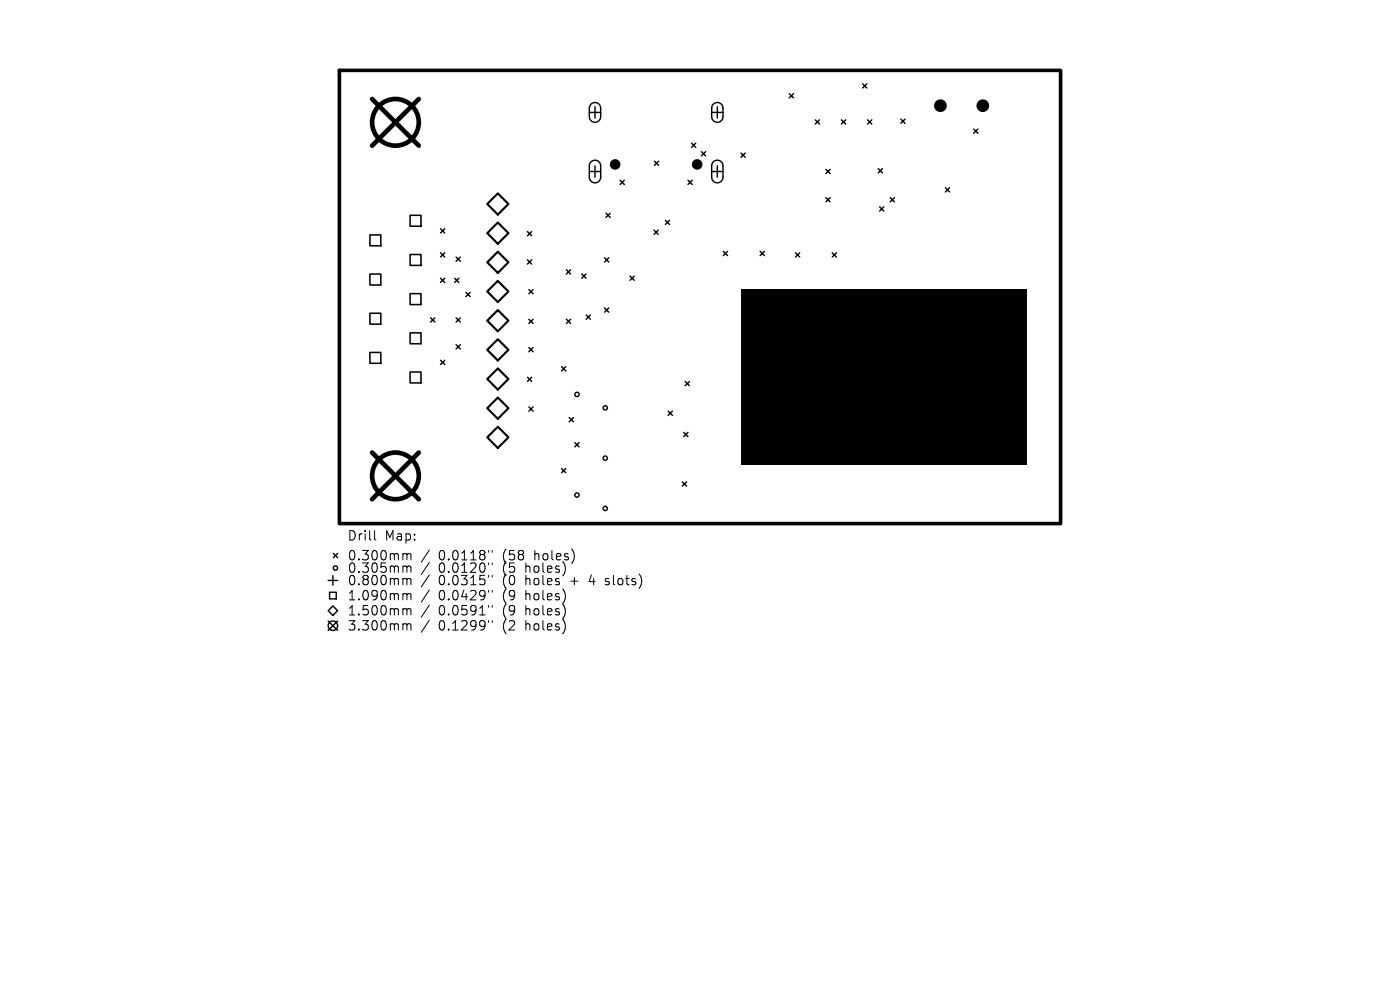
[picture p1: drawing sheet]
<svg xmlns="http://www.w3.org/2000/svg" width="297mm" height="210mm" viewBox="0 0 297 210" stroke-linecap="round" stroke-linejoin="round" font-family="sans-serif">
<defs><g id="words">
<g font-size="2.8">
<text x="73.6" y="115">Drill</text>
<text x="73.6" y="119.2">0.300mm</text>
<text x="81.6" y="115">Map:</text>
<text x="93.1" y="119.2">0.0118&quot;</text>
<text x="106.8" y="119.2">(58</text>
<text x="113.7" y="119.2">holes)</text>
<text x="73.6" y="121.8">0.305mm</text>
<text x="73.6" y="124.4">0.800mm</text>
<text x="93.1" y="121.8">0.0120&quot;</text>
<text x="93.1" y="124.4">0.0315&quot;</text>
<text x="106.8" y="121.8">(5</text>
<text x="106.8" y="124.4">(0</text>
<text x="111.8" y="121.8">holes)</text>
<text x="111.8" y="124.4">holes</text>
<text x="121.5" y="124.4">+</text>
<text x="125.7" y="124.4">4</text>
<text x="129.3" y="124.4">slots)</text>
<text x="73.6" y="127.6">1.090mm</text>
<text x="73.6" y="130.8">1.500mm</text>
<text x="93.1" y="127.6">0.0429&quot;</text>
<text x="93.1" y="130.8">0.0591&quot;</text>
<text x="106.8" y="127.6">(9</text>
<text x="106.8" y="130.8">(9</text>
<text x="111.8" y="127.6">holes)</text>
<text x="111.8" y="130.8">holes)</text>
<text x="73.6" y="134">3.300mm</text>
<text x="93.1" y="134">0.1299&quot;</text>
<text x="106.8" y="134">(2</text>
<text x="111.8" y="134">holes)</text>
</g>
</g></defs>
<path d="M72 14.9h153v96.2h-153z" fill="none" stroke="#000" stroke-width=".76"/>
<g fill="#000">
<path d="M157.3 61.4h60.6v37.2h-60.6z"/>
<circle cx="130.5" cy="34.9" r="1.13"/>
<circle cx="147.9" cy="34.9" r="1.13"/>
<circle cx="199.5" cy="22.4" r="1.35"/>
<circle cx="208.5" cy="22.4" r="1.35"/>
</g>
<g fill="none" stroke="#000" stroke-width=".3">
<path d="M167.4 19.9l.9 .9M168.3 19.9l-.9 .9M183 17.8l.9 .9M183.9 17.8l-.9 .9M125 23.8h2.4M125 36.4h2.4M125.4 22.1a1.2 1.2 0 0 1 1.3-.3 1.2 1.2 0 0 1 .7 1.1v1.8a1.2 1.2 0 0 1-1.2 1.2 1.2 1.2 0 0 1-1.2-1.2v-2zM125.4 34.3a1.2 1.2 0 0 1 1.3-.2 1.2 1.2 0 0 1 .7 1.1v2.4a1.2 1.2 0 0 1-1.2 1.2 1.2 1.2 0 0 1-1.2-1.2v-2.5zM126.2 22.6v2.4M126.2 35.2v2.4M131.5 38.2l.9 .9M132.4 38.2l-.9 .9"/>
<path d="M138.8 34.2l.9 .9M139.7 34.2l-.9 .9M146 38.2l.9 .9M146.7 30.4l.9 .9M146.9 38.2l-.9 .9M147.6 30.4l-.9 .9M148.8 32.2l.9 .9M149.7 32.2l-.9 .9M151 23.8h2.4M151 36.4h2.4M151.3 22.1a1.2 1.2 0 0 1 1.3-.3 1.2 1.2 0 0 1 .8 1.1v1.8a1.2 1.2 0 0 1-1.2 1.2 1.2 1.2 0 0 1-1.2-1.2v-2zM151.3 34.3a1.2 1.2 0 0 1 1.3-.2 1.2 1.2 0 0 1 .8 1.1v2.4a1.2 1.2 0 0 1-1.2 1.2 1.2 1.2 0 0 1-1.2-1.2v-2.5z"/>
<path d="M152.2 22.6v2.4M152.2 35.2v2.4M157.2 32.5l.9 .9M158.1 32.5l-.9 .9M173 25.4l.9 .9M173.9 25.4l-.9 .9M175.2 35.9l.9 .9M176.1 35.9l-.9 .9M178.5 25.4l.9 .9M179.4 25.4l-.9 .9M184.1 25.4l.9 .9M185 25.4l-.9 .9"/>
<path d="M186.3 35.8l.9 .9M187.2 35.8l-.9 .9M191.1 25.3l.9 .9M192 25.3l-.9 .9M200.6 39.8l.9 .9M201.5 39.8l-.9 .9M206.6 27.4l.9 .9M207.5 27.4l-.9 .9M93.5 48.5l.9 .9M93.5 53.6l.9 .9M93.5 59l.9 .9M94.4 48.5l-.9 .9"/>
<path d="M94.4 53.6l-.9 .9M94.4 59l-.9 .9M96.5 59l.9 .9M96.8 54.5l.9 .9M97.4 59l-.9 .9M97.7 54.5l-.9 .9M111.9 49.1l.9 .9M111.9 55.1l.9 .9M112.8 49.1l-.9 .9M112.8 55.1l-.9 .9M120.2 57.2l.9 .9M121.1 57.2l-.9 .9"/>
<path d="M123.4 58.1l.9 .9M124.3 58.1l-.9 .9M128.3 54.7l.9 .9M128.6 45.2l.9 .9M129.2 54.7l-.9 .9M129.5 45.2l-.9 .9M133.7 58.6l.9 .9M134.6 58.6l-.9 .9M138.8 48.8l.9 .9M139.7 48.8l-.9 .9M141.2 46.7l.9 .9M142.1 46.7l-.9 .9"/>
<path d="M153.5 53.3l.9 .9M154.4 53.3l-.9 .9M161.3 53.3l.9 .9M162.2 53.3l-.9 .9M168.8 53.6l.9 .9M169.7 53.6l-.9 .9M175.2 41.9l.9 .9M176.1 41.9l-.9 .9M176.6 53.6l.9 .9M177.5 53.6l-.9 .9M186.6 43.9l.9 .9M187.5 43.9l-.9 .9"/>
<path d="M188.9 41.9l.9 .9M189.8 41.9l-.9 .9M91.4 67.4l.9 .9M92.3 67.4l-.9 .9M93.5 76.4l.9 .9M94.4 76.4l-.9 .9M96.8 67.4l.9 .9M96.8 73.1l.9 .9M97.7 73.1l-.9 .9M97.7 67.4l-.9 .9M98.9 62l.9 .9M99.8 62l-.9 .9"/>
<path d="M112.2 61.4l.9 .9M112.2 67.7l.9 .9M112.2 73.7l.9 .9M113.1 61.4l-.9 .9M113.1 67.7l-.9 .9M113.1 73.7l-.9 .9M119.1 77.8l.9 .9M120 77.8l-.9 .9M120.2 67.7l.9 .9M121.1 67.7l-.9 .9M124.4 66.8l.9 .9M125.3 66.8l-.9 .9"/>
<path d="M128.3 65.3l.9 .9M129.2 65.3l-.9 .9M111.9 80l.9 .9M112.2 86.3l.9 .9M112.8 80l-.9 .9M113.1 86.3l-.9 .9M119.1 99.4l.9 .9M120 99.4l-.9 .9M120.8 88.6l.9 .9M121.7 88.6l-.9 .9M122 93.9l.9 .9M122.9 93.9l-.9 .9"/>
<path d="M141.8 87.2l.9 .9M142.7 87.2l-.9 .9M145.1 91.7l.9 .9M145.4 80.9l.9 .9M146 91.7l-.9 .9M146.3 80.9l-.9 .9M70.7 117.4l.9 .9M71.6 117.4l-.9 .9M144.8 102.2l.9 .9M145.7 102.2l-.9 .9M69.6 123.1h2M69.6 131.7l2 2"/>
<path d="M69.9 125.6h1.4v1.4h-1.4zM70.6 128.5l1 1-1 1-1-1zM70.6 122.1v2M71.6 131.7l-2 2"/>
<circle cx="122.4" cy="83.7" r=".46"/>
<circle cx="128.4" cy="86.5" r=".46"/>
<circle cx="128.4" cy="97.2" r=".46"/>
<circle cx="122.4" cy="105" r=".46"/>
<circle cx="128.4" cy="107.9" r=".46"/>
<circle cx="70.6" cy="132.7" r="1"/>
<circle cx="71.2" cy="120.5" r=".46"/>
</g>
<path d="M78.5 49.8h2.3v2.3h-2.3zM78.5 58.1h2.3v2.4h-2.3zM87 45.7h2.3v2.3h-2.3zM87 54h2.3v2.3h-2.3zM78.5 66.4h2.3v2.4h-2.3zM78.5 74.8h2.3v2.3h-2.3zM87 62.3h2.3v2.3h-2.3zM87 70.6h2.3v2.3h-2.3zM87 78.9h2.3v2.3h-2.3z" fill="none" stroke="#000" stroke-width=".33"/>
<path d="M103.4 43.3l2.2-2.3 2.3 2.3-2.3 2.2zM103.4 49.5l2.2-2.3 2.3 2.3-2.3 2.2zM103.4 55.6l2.2-2.2 2.3 2.2-2.3 2.3zM103.4 61.8l2.2-2.2 2.3 2.2-2.3 2.3zM103.4 68l2.2-2.2 2.3 2.2-2.3 2.3zM103.4 74.2l2.2-2.2 2.3 2.2-2.3 2.3zM103.4 80.4l2.2-2.2 2.3 2.2-2.3 2.3zM103.4 86.6l2.2-2.3 2.3 2.3-2.3 2.2zM103.4 92.8l2.2-2.3 2.3 2.3-2.3 2.2z" fill="none" stroke="#000" stroke-width=".45"/>
<g fill="none" stroke="#000" stroke-width=".99">
<path d="M78.9 21l9.9 9.9M88.8 21l-9.9 9.9M78.9 96l9.9 9.9M88.8 96l-9.9 9.9"/>
<circle cx="83.9" cy="26" r="4.9"/>
<circle cx="83.9" cy="101" r="4.9"/>
</g>
<g fill="none" stroke="#000" stroke-width=".21">
<path d="M79.5 112.6v1.7l.3 .3M85.8 117.4l.4 .1 .1 .2M86.3 117.7l.3-.3 .5 .1 .1 1.3M86.3 117.7v1.1M91.1 116.7l-1.7 2.5M91.1 119.3l-1.7 2.6M103.7 116.8v.3M103.7 119.4v.4M104.4 116.8v.3M104.4 119.4v.4M85.8 120.1h.2l.3 .3M85.8 122.7h.2l.3 .3"/>
<path d="M85.8 125.9h.2l.3 .3M85.8 129.1h.2l.3 .3M85.8 132.3h.2l.3 .3M86.3 120.4v1M86.3 123v1M86.3 126.2v1M86.3 129.4v1M86.3 132.6v1M86.3 120.4l.3-.3 .5 .1 .1 1.2M86.3 123l.3-.3 .5 .1 .1 1.2M86.3 126.2l.3-.3 .5 .1 .1 1.2M86.3 129.4l.3-.3 .5 .1 .1 1.2"/>
<path d="M86.3 132.6l.3-.3 .5 .1 .1 1.2M91.1 122l-1.7 2.5M91.1 125.2l-1.7 2.5M91.1 128.4l-1.7 2.5M91.1 131.6l-1.7 2.5M103.7 122v.4M103.7 125.2v.4M103.7 128.4v.4M103.7 131.6v.4M104.4 122v.4M104.4 125.2v.4M104.4 128.4v.4"/>
<path d="M104.4 131.6v.4M128.4 124h.2M128.5 122.8v.5"/>
</g>
<use href="#words"/>
</svg>
